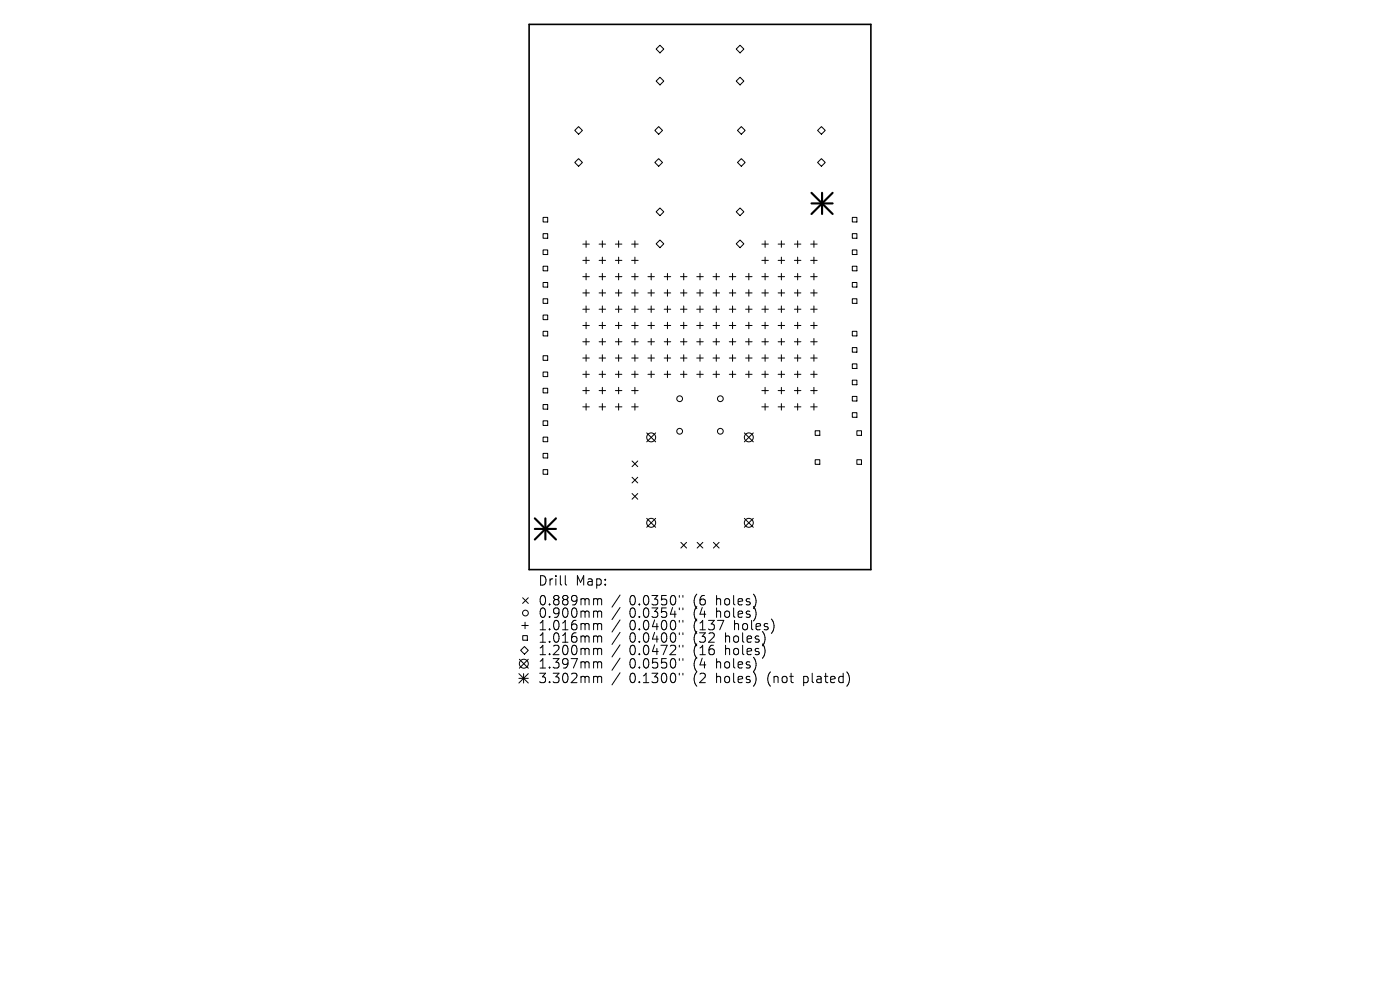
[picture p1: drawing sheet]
<svg xmlns="http://www.w3.org/2000/svg" width="297mm" height="210mm" viewBox="0 0 297 210" stroke-linecap="round" stroke-linejoin="round" font-family="sans-serif">
<defs><g id="words">
<g font-size="2.8">
<text x="114.1" y="124.5">Drill</text>
<text x="122.1" y="124.5">Map:</text>
<text x="114.1" y="128.7">0.889mm</text>
<text x="114.1" y="131.3">0.900mm</text>
<text x="133.5" y="128.7">0.0350&quot;</text>
<text x="133.5" y="131.3">0.0354&quot;</text>
<text x="147.2" y="128.7">(6</text>
<text x="147.2" y="131.3">(4</text>
<text x="152.2" y="128.7">holes)</text>
<text x="152.2" y="131.3">holes)</text>
<text x="114.1" y="134">1.016mm</text>
<text x="114.1" y="136.6">1.016mm</text>
<text x="133.5" y="134">0.0400&quot;</text>
<text x="133.5" y="136.6">0.0400&quot;</text>
<text x="147.2" y="134">(137</text>
<text x="147.2" y="136.6">(32</text>
<text x="154.1" y="136.6">holes)</text>
<text x="156" y="134">holes)</text>
<text x="114.1" y="139.3">1.200mm</text>
<text x="114.1" y="142.1">1.397mm</text>
<text x="133.5" y="139.3">0.0472&quot;</text>
<text x="133.5" y="142.1">0.0550&quot;</text>
<text x="147.2" y="139.3">(16</text>
<text x="147.2" y="142.1">(4</text>
<text x="152.2" y="142.1">holes)</text>
<text x="154.1" y="139.3">holes)</text>
<text x="114.1" y="145.2">3.302mm</text>
<text x="133.5" y="145.2">0.1300&quot;</text>
<text x="147.2" y="145.2">(2</text>
<text x="152.2" y="145.2">holes)</text>
<text x="163.3" y="145.2">(not</text>
<text x="171.1" y="145.2">plated)</text>
</g>
</g></defs>
<path d="M112.2 5.2h72.6v115.6h-72.6z" fill="none" stroke="#000" stroke-width=".35"/>
<g fill="none" stroke="#000" stroke-width=".21">
<path d="M139.2 10.4l.8-.8 .8 .8-.8 .8zM140 16.4l.8 .8-.8 .8-.8-.8zM156.2 10.4l.8-.8 .8 .8-.8 .8zM156.2 17.2l.8-.8 .8 .8-.8 .8zM121.9 27.7l.8-.8 .9 .8-.9 .8zM121.9 34.5l.8-.9 .9 .9-.9 .8zM138.9 27.7l.8-.8 .8 .8-.8 .8zM138.9 34.5l.8-.9 .8 .9-.8 .8zM156.5 27.7l.8-.8 .8 .8-.8 .8zM156.5 34.5l.8-.9 .8 .9-.8 .8zM173.4 27.7l.9-.8 .8 .8-.8 .8zM173.4 34.5l.9-.9 .8 .9-.8 .8z"/>
<path d="M115.2 46.1h1v1h-1zM115.2 49.6h1v.9h-1zM115.2 53h1v1h-1zM115.2 56.5h1v.9h-1zM115.2 59.9h1v1h-1zM123.6 51.8h1.4M123.6 55.2h1.4M123.6 58.7h1.4M124.3 51.1v1.4M124.3 54.5v1.4M124.3 58v1.4M127.1 51.8h1.4"/>
<path d="M127.1 55.2h1.4M127.1 58.7h1.4M127.8 51.1v1.4M127.8 54.5v1.4M127.8 58v1.4M130.5 51.8h1.4M130.5 55.2h1.4M130.5 58.7h1.4M131.2 51.1v1.4M131.2 54.5v1.4M131.2 58v1.4M134 51.8h1.4"/>
<path d="M134 55.2h1.4M134 58.7h1.4M134.7 51.1v1.4M134.7 54.5v1.4M134.7 58v1.4M137.5 58.7h1.3M138.1 58v1.4M140 44.1l.8 .8-.8 .8-.8-.8zM140 50.9l.8 .8-.8 .8-.8-.8zM140.9 58.7h1.4M141.6 58v1.4M144.4 58.7h1.3"/>
<path d="M145 58v1.4M147.8 58.7h1.4M148.5 58v1.4M151.3 58.7h1.3M152 58v1.4M154.7 58.7h1.4M155.4 58v1.4M156.2 44.9l.8-.8 .8 .8-.8 .8zM156.2 51.7l.8-.8 .8 .8-.8 .8zM158.2 58.7h1.3M158.9 58v1.4M161.6 51.8h1.4"/>
<path d="M161.6 55.2h1.4M161.6 58.7h1.4M162.3 51.1v1.4M162.3 54.5v1.4M162.3 58v1.4M165.1 51.8h1.4M165.1 55.2h1.4M165.1 58.7h1.4M165.8 51.1v1.4M165.8 54.5v1.4M165.8 58v1.4M168.5 51.8h1.4"/>
<path d="M168.5 55.2h1.4M168.5 58.7h1.4M169.2 51.1v1.4M169.2 54.5v1.4M169.2 58v1.4M172 51.8h1.4M172 55.2h1.4M172 58.7h1.4M172.7 51.1v1.4M172.7 54.5v1.4M172.7 58v1.4M180.8 46.1h1v1h-1z"/>
<path d="M180.8 49.6h1v.9h-1zM180.8 53h1v1h-1zM180.8 56.5h1v.9h-1zM180.8 59.9h1v1h-1zM115.2 63.4h1v1h-1zM115.2 66.8h1v1h-1zM115.2 70.3h1v1h-1zM115.2 75.5h1v.9h-1zM115.2 78.9h1v1h-1zM123.6 62.1h1.4M123.6 65.6h1.4M123.6 69h1.4"/>
<path d="M123.6 72.5h1.4M123.6 75.9h1.4M123.6 79.4h1.4M124.3 61.4v1.4M124.3 64.9v1.4M124.3 68.4v1.3M124.3 71.8v1.4M124.3 75.3v1.3M124.3 78.7v1.4M127.1 62.1h1.4M127.1 65.6h1.4M127.1 69h1.4"/>
<path d="M127.1 72.5h1.4M127.1 75.9h1.4M127.1 79.4h1.4M127.8 61.4v1.4M127.8 64.9v1.4M127.8 68.4v1.3M127.8 71.8v1.4M127.8 75.3v1.3M127.8 78.7v1.4M130.5 62.1h1.4M130.5 65.6h1.4M130.5 69h1.4"/>
<path d="M130.5 72.5h1.4M130.5 75.9h1.4M130.5 79.4h1.4M131.2 61.4v1.4M131.2 64.9v1.4M131.2 68.4v1.3M131.2 71.8v1.4M131.2 75.3v1.3M131.2 78.7v1.4M134 62.1h1.4M134 65.6h1.4M134 69h1.4"/>
<path d="M134 72.5h1.4M134 75.9h1.4M134 79.4h1.4M134.7 61.4v1.4M134.7 64.9v1.4M134.7 68.4v1.3M134.7 71.8v1.4M134.7 75.3v1.3M134.7 78.7v1.4M137.5 62.1h1.3M137.5 65.6h1.3M137.5 69h1.3"/>
<path d="M137.5 72.5h1.3M137.5 75.9h1.3M137.5 79.4h1.3M138.1 61.4v1.4M138.1 64.9v1.4M138.1 68.4v1.3M138.1 71.8v1.4M138.1 75.3v1.3M138.1 78.7v1.4M140.9 62.1h1.4M140.9 65.6h1.4M140.9 69h1.4"/>
<path d="M140.9 72.5h1.4M140.9 75.9h1.4M140.9 79.4h1.4M141.6 61.4v1.4M141.6 64.9v1.4M141.6 68.4v1.3M141.6 71.8v1.4M141.6 75.3v1.3M141.6 78.7v1.4M144.4 62.1h1.3M144.4 65.6h1.3M144.4 69h1.3"/>
<path d="M144.4 72.5h1.3M144.4 75.9h1.3M144.4 79.4h1.3M145 61.4v1.4M145 64.9v1.4M145 68.4v1.3M145 71.8v1.4M145 75.3v1.3M145 78.7v1.4M147.8 62.1h1.4M147.8 65.6h1.4M147.8 69h1.4"/>
<path d="M147.8 72.5h1.4M147.8 75.9h1.4M147.8 79.4h1.4M148.5 61.4v1.4M148.5 64.9v1.4M148.5 68.4v1.3M148.5 71.8v1.4M148.5 75.3v1.3M148.5 78.7v1.4M151.3 62.1h1.3M151.3 65.6h1.3M151.3 69h1.3"/>
<path d="M151.3 72.5h1.3M151.3 75.9h1.3M151.3 79.4h1.3M152 61.4v1.4M152 64.9v1.4M152 68.4v1.3M152 71.8v1.4M152 75.3v1.3M152 78.7v1.4M154.7 62.1h1.4M154.7 65.6h1.4M154.7 69h1.4"/>
<path d="M154.7 72.5h1.4M154.7 75.9h1.4M154.7 79.4h1.4M155.4 61.4v1.4M155.4 64.9v1.4M155.4 68.4v1.3M155.4 71.8v1.4M155.4 75.3v1.3M155.4 78.7v1.4M158.2 62.1h1.3M158.2 65.6h1.3M158.2 69h1.3"/>
<path d="M158.2 72.5h1.3M158.2 75.9h1.3M158.2 79.4h1.3M158.9 61.4v1.4M158.9 64.9v1.4M158.9 68.4v1.3M158.9 71.8v1.4M158.9 75.3v1.3M158.9 78.7v1.4M161.6 62.1h1.4M161.6 65.6h1.4M161.6 69h1.4"/>
<path d="M161.6 72.5h1.4M161.6 75.9h1.4M161.6 79.4h1.4M162.3 61.4v1.4M162.3 64.9v1.4M162.3 68.4v1.3M162.3 71.8v1.4M162.3 75.3v1.3M162.3 78.7v1.4M165.1 62.1h1.4M165.1 65.6h1.4M165.1 69h1.4"/>
<path d="M165.1 72.5h1.4M165.1 75.9h1.4M165.1 79.4h1.4M165.8 61.4v1.4M165.8 64.9v1.4M165.8 68.4v1.3M165.8 71.8v1.4M165.8 75.3v1.3M165.8 78.7v1.4M168.5 62.1h1.4M168.5 65.6h1.4M168.5 69h1.4"/>
<path d="M168.5 72.5h1.4M168.5 75.9h1.4M168.5 79.4h1.4M169.2 61.4v1.4M169.2 64.9v1.4M169.2 68.4v1.3M169.2 71.8v1.4M169.2 75.3v1.3M169.2 78.7v1.4M172 62.1h1.4M172 65.6h1.4M172 69h1.4"/>
<path d="M172 72.5h1.4M172 75.9h1.4M172 79.4h1.4M172.7 61.4v1.4M172.7 64.9v1.4M172.7 68.4v1.3M172.7 71.8v1.4M172.7 75.3v1.3M172.7 78.7v1.4M180.8 63.4h1v1h-1zM180.8 70.3h1v1h-1zM180.8 73.7h1v1h-1z"/>
<path d="M180.8 77.2h1v1h-1zM115.2 82.4h1v.9h-1zM115.2 85.8h1v1h-1zM115.2 89.3h1v.9h-1zM115.2 92.7h1v1h-1zM115.2 96.2h1v1h-1zM115.2 99.6h1v1h-1zM123.6 82.9h1.4M123.6 86.3h1.4M124.3 82.2v1.3M124.3 85.6v1.4M127.1 82.9h1.4"/>
<path d="M127.1 86.3h1.4M127.8 82.2v1.3M127.8 85.6v1.4M130.5 82.9h1.4M130.5 86.3h1.4M131.2 82.2v1.3M131.2 85.6v1.4M134 82.9h1.4M134 86.3h1.4M134.1 97.8l1.2 1.2M134.7 82.2v1.3M134.7 85.6v1.4"/>
<path d="M135.3 97.8l-1.2 1.2M137.2 91.8l1.9 1.9M139.1 91.8l-1.9 1.9M157.9 91.8l1.9 1.9M159.8 91.8l-1.9 1.9M161.6 82.9h1.4M161.6 86.3h1.4M162.3 82.2v1.3M162.3 85.6v1.4M165.1 82.9h1.4M165.1 86.3h1.4M165.8 82.2v1.3"/>
<path d="M165.8 85.6v1.4M168.5 82.9h1.4M168.5 86.3h1.4M169.2 82.2v1.3M169.2 85.6v1.4M172 82.9h1.4M172 86.3h1.4M172.7 82.2v1.3M172.7 85.6v1.4M172.9 91.4h1v1h-1zM172.9 97.5h1v1h-1zM180.8 80.6h1v1h-1z"/>
<path d="M180.8 84.1h1v1h-1zM180.8 87.5h1v1h-1zM181.8 91.4h1v1h-1zM181.8 97.5h1v1h-1zM134.1 101.2l1.2 1.2M134.1 104.7l1.2 1.2M135.3 101.2l-1.2 1.2M135.3 104.7l-1.2 1.2M137.2 110l1.9 1.9M139.1 110l-1.9 1.9M144.4 115l1.3 1.3M145.7 115l-1.3 1.3"/>
<path d="M147.9 115l1.2 1.3M149.1 115l-1.2 1.3M151.3 115l1.3 1.3M152.6 115l-1.3 1.3M157.9 110l1.9 1.9M159.8 110l-1.9 1.9M110.2 139.8l1.9 1.9M110.4 138l.9-.9 .8 .9-.8 .8zM110.7 132.7h1.4M110.9 126.8l1.2 1.2M110.9 134.8h1v1h-1zM111.4 132v1.4"/>
<path d="M112.1 126.8l-1.2 1.2M112.1 139.8l-1.9 1.9M119.9 122.1v1.7l.3 .3M126.2 127l.5 .1 .1 .2M126.2 129.6l.5 .1 .1 .2M126.2 132.3h.3l.3 .3M126.2 134.9l.5 .1 .1 .2M126.2 137.5l.5 .1 .1 .2M126.8 127.3l.3-.3 .4 .1 .1 1.2M126.8 127.3v1M126.8 129.9v1.1M126.8 132.6v1"/>
<path d="M126.8 135.2v1M126.8 137.8v1.1M126.8 129.9l.3-.3 .4 .1 .1 1.3M126.8 132.6l.3-.3 .4 .1 .1 1.2M126.8 135.2l.3-.3 .4 .1 .1 1.2M126.8 137.8l.3-.3 .4 .1 .1 1.3M131.5 126.2l-1.7 2.6M131.5 128.9l-1.7 2.5M131.5 131.5l-1.7 2.6M131.5 134.1l-1.7 2.6M131.5 136.8l-1.7 2.6M131.5 139.6l-1.7 2.6"/>
<path d="M144.1 126.3v.4M144.1 129v.3M144.1 131.6v.4M144.1 134.2v.4M144.1 136.9v.4M144.1 139.7v.4M144.9 126.3v.4M144.9 129v.3M144.9 131.6v.4M144.9 134.2v.4M144.9 136.9v.4M144.9 139.7v.4"/>
<path d="M110.1 142.9l2 2M110.1 143.9h2M111.1 142.9v2M112.1 142.9l-2 2M126.2 140.4l.5 .1 .1 .2M126.2 143.5l.5 .1 .1 .2M126.8 140.7v1M126.8 143.8v1M126.8 140.7l.3-.3 .4 .1 .1 1.2M126.8 143.8l.3-.3 .4 .1 .1 1.2M131.5 142.7l-1.7 2.6M144.1 142.8v.4"/>
<path d="M144.9 142.8v.4"/>
<circle cx="138.1" cy="92.8" r=".95"/>
<circle cx="144.2" cy="84.6" r=".61"/>
<circle cx="144.2" cy="91.5" r=".61"/>
<circle cx="152.8" cy="84.6" r=".61"/>
<circle cx="152.8" cy="91.5" r=".61"/>
<circle cx="158.9" cy="92.8" r=".95"/>
<circle cx="138.1" cy="110.9" r=".95"/>
<circle cx="158.9" cy="110.9" r=".95"/>
<circle cx="111.5" cy="130" r=".61"/>
<circle cx="111.1" cy="140.8" r=".95"/>
</g>
<path d="M172.2 40.9l4.4 4.5M172.2 43.2h4.4M174.4 40.9v4.5M176.6 40.9l-4.4 4.5M113.5 110l4.4 4.4M113.5 112.2h4.4M115.7 110v4.4M117.9 110l-4.4 4.4" fill="none" stroke="#000" stroke-width=".45"/>
<use href="#words"/>
</svg>
